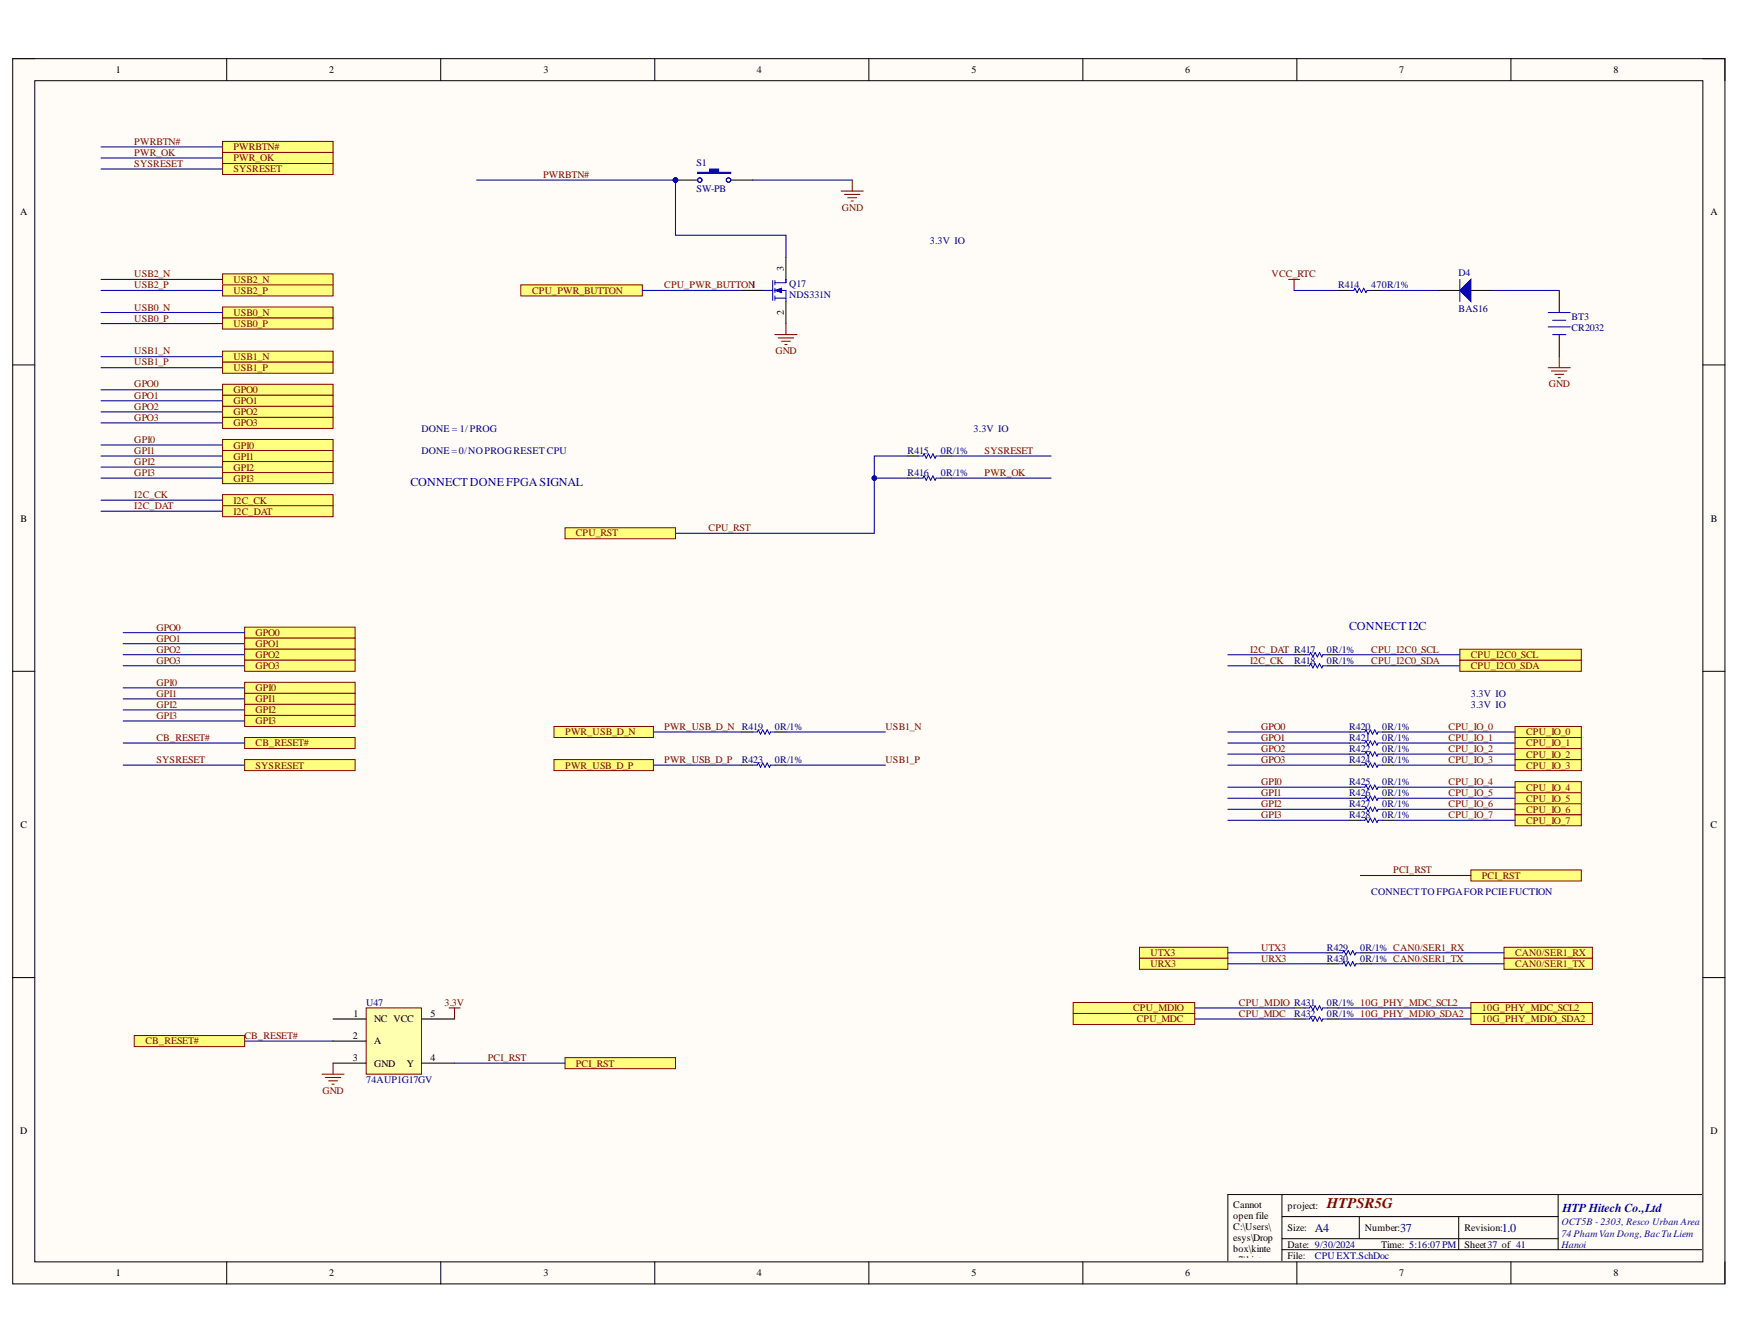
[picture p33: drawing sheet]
<svg xmlns="http://www.w3.org/2000/svg" width="279mm" height="216mm" viewBox="0 0 279 216" stroke-linecap="round" stroke-linejoin="round" font-family="sans-serif">
<defs><g id="words">
<text font-size="2.4" fill="#800000" x="213.1" y="194">HTPSR5G</text>
<g font-size="1.9" fill="#00f">
<text x="65.9" y="78.1">CONNECT DONE FPGASIGNAL</text>
<text x="216.6" y="101.2">CONNECT I2C</text>
<text x="250.9" y="194.7">HTP Hitech Co.,Ltd</text>
</g>
<g font-size="1.9" fill="#000080">
<text x="211.1" y="197.9">A4</text>
<text x="224.8" y="197.9">37</text>
<text x="241.2" y="197.9">1.0</text>
</g>
<g font-size="1.6">
<text x="18.6" y="11.8">1</text>
<text x="52.9" y="11.8">2</text>
<text x="87.3" y="11.8">3</text>
<text x="121.6" y="11.8">4</text>
<text x="156" y="11.8">5</text>
<text x="190.3" y="11.8">6</text>
<text x="224.7" y="11.8">7</text>
<text x="259.1" y="11.8">8</text>
<text x="3.2" y="34.6">A</text>
<text x="274.7" y="34.6">A</text>
<text x="125.9" y="43.5" transform="rotate(-90 125.9 43.5)">3</text>
<text x="125.9" y="50.6" transform="rotate(-90 125.9 50.6)">2</text>
<text x="3.3" y="83.8">B</text>
<text x="274.7" y="83.8">B</text>
<text x="3.3" y="133">C</text>
<text x="274.7" y="133">C</text>
<text x="56.7" y="166.9">2</text>
<text x="56.8" y="163.4">1</text>
<text x="60.1" y="164.2">NC VCC</text>
<text x="60.1" y="167.8">A</text>
<text x="69.1" y="163.4">5</text>
<text x="56.7" y="170.5">3</text>
<text x="60.1" y="171.3">GND</text>
<text x="65.3" y="171.3">Y</text>
<text x="69.1" y="170.5">4</text>
<text x="3.2" y="182.1">D</text>
<text x="274.7" y="182.1">D</text>
<text x="198" y="194">Cannot</text>
<text x="198" y="195.8">open file</text>
<text x="198" y="197.5">C:\Users\</text>
<text x="206.7" y="194.2">project:</text>
<text x="206.7" y="197.7">Size:</text>
<text x="219.2" y="197.7">Number:</text>
<text x="235.2" y="197.7">Revision:</text>
<text x="198" y="199.3">esys\Drop</text>
<text x="198" y="201.1">box\kinte</text>
<text x="198" y="202.9">x7\kintex</text>
<text x="206.7" y="200.4">Date: 9/30/2024</text>
<text x="206.7" y="202.2">File:</text>
<text x="221.8" y="200.4">Time: 5:16:07 PM</text>
<text x="235.2" y="200.4">Sheet37 of 41</text>
<text x="18.6" y="205">1</text>
<text x="52.9" y="205">2</text>
<text x="87.3" y="205">3</text>
<text x="121.6" y="205">4</text>
<text x="156" y="205">5</text>
<text x="190.3" y="205">6</text>
<text x="198" y="206.4">O.jpg.</text>
<text x="224.7" y="205">7</text>
<text x="259.1" y="205">8</text>
</g>
<g font-size="1.6" fill="#800000">
<text x="21.6" y="23.3">PWRBTN#</text>
<text x="21.6" y="25">PWR_OK</text>
<text x="21.6" y="26.8">SYSRESET</text>
<text x="37.5" y="24.1">PWRBTN#</text>
<text x="37.5" y="25.9">PWR_OK</text>
<text x="37.5" y="27.7">SYSRESET</text>
<text x="87.2" y="28.6">PWRBTN#</text>
<text x="135.2" y="33.9">GND</text>
<text x="21.6" y="46.3">USB2_P</text>
<text x="21.6" y="44.6">USB2_N</text>
<text x="37.5" y="45.4">USB2_N</text>
<text x="37.5" y="47.2">USB2_P</text>
<text x="85.4" y="47.2">CPU_PWR_BUTTON</text>
<text x="106.7" y="46.3">CPU_PWR_BUTTON1</text>
<text x="204.2" y="44.6">VCC_RTC</text>
<text x="21.6" y="51.7">USB0_P</text>
<text x="21.6" y="49.9">USB0_N</text>
<text x="37.5" y="50.7">USB0_N</text>
<text x="37.5" y="52.5">USB0_P</text>
<text x="21.6" y="58.7">USB1_P</text>
<text x="21.6" y="56.9">USB1_N</text>
<text x="37.5" y="57.8">USB1_N</text>
<text x="37.5" y="59.6">USB1_P</text>
<text x="124.5" y="56.9">GND</text>
<text x="21.6" y="62.2">GPO0</text>
<text x="21.6" y="64">GPO1</text>
<text x="21.6" y="65.8">GPO2</text>
<text x="37.5" y="63.2">GPO0</text>
<text x="37.5" y="64.9">GPO1</text>
<text x="248.7" y="62.2">GND</text>
<text x="21.6" y="71.1">GPI0</text>
<text x="21.6" y="67.6">GPO3</text>
<text x="37.5" y="66.7">GPO2</text>
<text x="37.5" y="68.5">GPO3</text>
<text x="21.6" y="72.9">GPI1</text>
<text x="21.6" y="74.7">GPI2</text>
<text x="21.6" y="76.4">GPI3</text>
<text x="37.5" y="72.1">GPI0</text>
<text x="37.5" y="73.8">GPI1</text>
<text x="37.5" y="75.6">GPI2</text>
<text x="37.5" y="77.4">GPI3</text>
<text x="158.1" y="76.4">PWR_OK</text>
<text x="158.1" y="72.9">SYSRESET</text>
<text x="21.6" y="81.8">I2C_DAT</text>
<text x="21.6" y="80">I2C_CK</text>
<text x="37.5" y="80.9">I2C_CK</text>
<text x="37.5" y="82.7">I2C_DAT</text>
<text x="92.5" y="86.2">CPU_RST</text>
<text x="113.8" y="85.3">CPU_RST</text>
<text x="25.1" y="101.3">GPO0</text>
<text x="25.1" y="103.1">GPO1</text>
<text x="25.1" y="104.9">GPO2</text>
<text x="25.1" y="106.6">GPO3</text>
<text x="41" y="102.2">GPO0</text>
<text x="41" y="103.9">GPO1</text>
<text x="41" y="105.7">GPO2</text>
<text x="41" y="107.5">GPO3</text>
<text x="200.7" y="104.9">I2C_DAT R417</text>
<text x="200.7" y="106.6">I2C_CK</text>
<text x="220.2" y="106.6">CPU_I2C0_SDA</text>
<text x="220.2" y="104.9">CPU_I2C0_SCL</text>
<text x="236.2" y="105.7">CPU_I2C0_SCL</text>
<text x="236.2" y="107.5">CPU_I2C0_SDA</text>
<text x="25.1" y="110.2">GPI0</text>
<text x="25.1" y="112">GPI1</text>
<text x="25.1" y="113.7">GPI2</text>
<text x="41" y="111">GPI0</text>
<text x="41" y="112.8">GPI1</text>
<text x="25.1" y="115.4">GPI3</text>
<text x="25.1" y="119">CB_RESET#</text>
<text x="41" y="114.6">GPI2</text>
<text x="41" y="116.4">GPI3</text>
<text x="41" y="119.9">CB_RESET#</text>
<text x="90.8" y="118.1">PWR_USB_D_N</text>
<text x="106.7" y="117.2">PWR_USB_D_N R419</text>
<text x="142.2" y="117.2">USB1_N</text>
<text x="202.5" y="117.2">GPO0</text>
<text x="202.5" y="119">GPO1</text>
<text x="232.6" y="117.2">CPU_IO_0</text>
<text x="232.6" y="119">CPU_IO_1</text>
<text x="245" y="118.1">CPU_IO_0</text>
<text x="245" y="119.9">CPU_IO_1</text>
<text x="25.1" y="122.5">SYSRESET</text>
<text x="41" y="123.5">SYSRESET</text>
<text x="90.8" y="123.5">PWR_USB_D_P</text>
<text x="106.7" y="122.5">PWR_USB_D_P</text>
<text x="142.2" y="122.5">USB1_P</text>
<text x="202.5" y="120.8">GPO2</text>
<text x="202.5" y="122.5">GPO3</text>
<text x="232.6" y="120.8">CPU_IO_2</text>
<text x="232.6" y="122.5">CPU_IO_3</text>
<text x="245" y="121.7">CPU_IO_2</text>
<text x="245" y="123.5">CPU_IO_3</text>
<text x="202.5" y="126.1">GPI0</text>
<text x="202.5" y="127.9">GPI1</text>
<text x="202.5" y="129.6">GPI2</text>
<text x="202.5" y="131.4">GPI3</text>
<text x="232.6" y="126.1">CPU_IO_4</text>
<text x="232.6" y="127.9">CPU_IO_5</text>
<text x="232.6" y="129.6">CPU_IO_6</text>
<text x="232.6" y="131.4">CPU_IO_7</text>
<text x="245" y="127">CPU_IO_4</text>
<text x="245" y="128.8">CPU_IO_5</text>
<text x="245" y="130.6">CPU_IO_6</text>
<text x="245" y="132.3">CPU_IO_7</text>
<text x="223.7" y="140.3">PCI_RST</text>
<text x="237.9" y="141.2">PCI_RST</text>
<text x="184.7" y="153.6">UTX3</text>
<text x="184.7" y="155.3">URX3</text>
<text x="202.5" y="152.7">UTX3</text>
<text x="202.5" y="154.5">URX3</text>
<text x="243.3" y="153.6">CAN0/SER1_RX</text>
<text x="243.3" y="155.3">CAN0/SER1_TX</text>
<text x="71.4" y="161.6">3.3V</text>
<text x="198.9" y="161.6">CPU_MDIO R431</text>
<text x="23.3" y="167.8">CB_RESET#</text>
<text x="39.2" y="166.9">CB_RESET#</text>
<text x="181.9" y="162.4">CPU_MDIO</text>
<text x="182.5" y="164.2">CPU_MDC</text>
<text x="198.9" y="163.4">CPU_MDC</text>
<text x="237.9" y="162.4">10G_PHY_MDC_SCL2</text>
<text x="237.9" y="164.2">10G_PHY_MDIO_SDA2</text>
<text x="78.3" y="170.5">PCI_RST</text>
<text x="92.5" y="171.3">PCI_RST</text>
<text x="51.8" y="175.7">GND</text>
</g>
<g font-size="1.6" fill="#000080">
<text x="111.8" y="26.6">S1</text>
<text x="111.8" y="30.9">SW-PB</text>
<text x="149.3" y="39.2">3.3V IO</text>
<text x="126.7" y="46.2">Q17</text>
<text x="126.7" y="47.9">NDS331N</text>
<text x="214.9" y="46.3">R414</text>
<text x="220.2" y="46.3">470R/1%</text>
<text x="234.2" y="44.4">D4</text>
<text x="234.2" y="50.1">BAS16</text>
<text x="252.3" y="51.4">BT3</text>
<text x="252.3" y="53.2">CR2032</text>
<text x="67.7" y="69.3">DONE = 1/ PROG</text>
<text x="156.3" y="69.3">3.3V IO</text>
<text x="67.7" y="72.9">DONE = 0/NO PROG RESET CPU</text>
<text x="145.7" y="76.4">R416</text>
<text x="145.7" y="72.9">R415</text>
<text x="151.1" y="76.4">0R/1%</text>
<text x="151.1" y="72.9">0R/1%</text>
<text x="207.8" y="106.6">R418</text>
<text x="213.1" y="104.9">0R/1%</text>
<text x="213.1" y="106.6">0R/1%</text>
<text x="236.2" y="112">3.3V IO</text>
<text x="236.2" y="113.7">3.3V IO</text>
<text x="124.4" y="117.2">0R/1%</text>
<text x="216.6" y="117.2">R420</text>
<text x="216.6" y="119">R421</text>
<text x="222" y="117.2">0R/1%</text>
<text x="222" y="119">0R/1%</text>
<text x="119.1" y="122.5">R423</text>
<text x="124.4" y="122.5">0R/1%</text>
<text x="216.6" y="120.8">R422</text>
<text x="216.6" y="122.5">R424</text>
<text x="222" y="120.8">0R/1%</text>
<text x="222" y="122.5">0R/1%</text>
<text x="216.6" y="126.1">R425</text>
<text x="216.6" y="127.9">R426</text>
<text x="216.6" y="129.6">R427</text>
<text x="216.6" y="131.4">R428</text>
<text x="222" y="126.1">0R/1%</text>
<text x="222" y="127.9">0R/1%</text>
<text x="222" y="129.6">0R/1%</text>
<text x="222" y="131.4">0R/1%</text>
<text x="220.2" y="143.8">CONNECT TO FPGAFOR PCIE FUCTION</text>
<text x="213.1" y="152.7">R429</text>
<text x="213.1" y="154.5">R430</text>
<text x="218.4" y="152.7">0R/1% CAN0/SER1_RX</text>
<text x="218.4" y="154.5">0R/1% CAN0/SER1_TX</text>
<text x="58.8" y="161.6">U47</text>
<text x="213.1" y="161.6">0R/1% 10G_PHY_MDC_SCL2</text>
<text x="207.8" y="163.4">R432</text>
<text x="213.1" y="163.4">0R/1% 10G_PHY_MDIO_SDA2</text>
<text x="58.8" y="173.9">74AUP1G17GV</text>
<text x="211.1" y="202.2">CPU EXT.SchDoc</text>
</g>
<g font-size="1.6" fill="#00f">
<text x="250.7" y="196.9">OCT5B - 2303, Resco Urban Area</text>
<text x="250.7" y="198.6">74 Pham Van Dong,BacTu Liem</text>
<text x="250.7" y="200.4">Hanoi</text>
</g>
</g></defs>
<path d="M2 9.4h275v196.8h-275z" fill-rule="evenodd" fill="#fffcf8"/>
<path d="M2 9.4h275v196.8h-275z" fill="none" stroke="#000" stroke-width=".16"/>
<path d="M5.6 13h267.8v189.7h-267.8z" fill-rule="evenodd" fill="#fffcf8"/>
<g fill="none" stroke="#000" stroke-width=".16">
<path d="M2 9.4h3.6M5.6 13h267.8v189.7h-267.8zM36.4 9.4v3.6M70.8 9.4v3.6M105.1 9.4v3.6M139.5 9.4v3.6M173.9 9.4v3.6M208.2 9.4v3.6M242.6 9.4v3.6M273.4 9.4h3.6v3.6M2 58.6h3.6M273.4 58.6h3.6"/>
<path d="M2 107.8h3.6M273.4 107.8h3.6M2 157h3.6M273.4 157h3.6M36.4 202.7v3.5M70.8 202.7v3.5M105.1 202.7v3.5M139.5 202.7v3.5M173.9 202.7v3.5M208.2 202.7v3.5M242.6 202.7v3.5M277 202.7v3.5"/>
</g>
<path d="M35.7 22.7h17.8v1.8h-17.8z" fill-rule="evenodd" fill="#ffff80"/>
<path d="M35.7 22.7h17.8v1.8h-17.8z" fill="none" stroke="#800000" stroke-width=".16"/>
<path d="M35.7 24.5h17.8v1.8h-17.8z" fill-rule="evenodd" fill="#ffff80"/>
<path d="M35.7 24.5h17.8v1.8h-17.8z" fill="none" stroke="#800000" stroke-width=".16"/>
<path d="M35.7 26.3h17.8v1.7h-17.8z" fill-rule="evenodd" fill="#ffff80"/>
<path d="M35.7 26.3h17.8v1.7h-17.8z" fill="none" stroke="#800000" stroke-width=".16"/>
<path d="M35.7 49.3h17.8v1.8h-17.8z" fill-rule="evenodd" fill="#ffff80"/>
<path d="M35.7 49.3h17.8v1.8h-17.8z" fill="none" stroke="#800000" stroke-width=".16"/>
<path d="M35.7 51.1h17.8v1.8h-17.8z" fill-rule="evenodd" fill="#ffff80"/>
<path d="M35.7 51.1h17.8v1.8h-17.8z" fill="none" stroke="#800000" stroke-width=".16"/>
<path d="M35.7 56.4h17.8v1.8h-17.8z" fill-rule="evenodd" fill="#ffff80"/>
<path d="M35.7 56.4h17.8v1.8h-17.8z" fill="none" stroke="#800000" stroke-width=".16"/>
<path d="M35.7 58.2h17.8v1.8h-17.8z" fill-rule="evenodd" fill="#ffff80"/>
<path d="M35.7 58.2h17.8v1.8h-17.8z" fill="none" stroke="#800000" stroke-width=".16"/>
<path d="M35.7 61.7h17.8v1.8h-17.8z" fill-rule="evenodd" fill="#ffff80"/>
<path d="M35.7 61.7h17.8v1.8h-17.8z" fill="none" stroke="#800000" stroke-width=".16"/>
<path d="M35.7 63.5h17.8v1.8h-17.8z" fill-rule="evenodd" fill="#ffff80"/>
<path d="M35.7 63.5h17.8v1.8h-17.8z" fill="none" stroke="#800000" stroke-width=".16"/>
<path d="M35.7 65.3h17.8v1.8h-17.8z" fill-rule="evenodd" fill="#ffff80"/>
<path d="M35.7 65.3h17.8v1.8h-17.8z" fill="none" stroke="#800000" stroke-width=".16"/>
<path d="M35.7 67.1h17.8v1.7h-17.8z" fill-rule="evenodd" fill="#ffff80"/>
<path d="M35.7 67.1h17.8v1.7h-17.8z" fill="none" stroke="#800000" stroke-width=".16"/>
<path d="M35.7 70.6h17.8v1.8h-17.8z" fill-rule="evenodd" fill="#ffff80"/>
<path d="M35.7 70.6h17.8v1.8h-17.8z" fill="none" stroke="#800000" stroke-width=".16"/>
<path d="M35.7 72.4h17.8v1.7h-17.8z" fill-rule="evenodd" fill="#ffff80"/>
<path d="M35.7 72.4h17.8v1.7h-17.8z" fill="none" stroke="#800000" stroke-width=".16"/>
<path d="M35.7 74.1h17.8v1.8h-17.8z" fill-rule="evenodd" fill="#ffff80"/>
<path d="M35.7 74.1h17.8v1.8h-17.8z" fill="none" stroke="#800000" stroke-width=".16"/>
<path d="M35.7 75.9h17.8v1.8h-17.8z" fill-rule="evenodd" fill="#ffff80"/>
<path d="M35.7 75.9h17.8v1.8h-17.8z" fill="none" stroke="#800000" stroke-width=".16"/>
<path d="M35.7 79.5h17.8v1.7h-17.8z" fill-rule="evenodd" fill="#ffff80"/>
<path d="M35.7 79.5h17.8v1.7h-17.8z" fill="none" stroke="#800000" stroke-width=".16"/>
<path d="M35.7 81.2h17.8v1.8h-17.8z" fill-rule="evenodd" fill="#ffff80"/>
<path d="M35.7 81.2h17.8v1.8h-17.8z" fill="none" stroke="#800000" stroke-width=".16"/>
<circle cx="108.5" cy="28.9" r=".35" fill="#000080"/>
<circle cx="108.5" cy="28.9" r=".35" fill="none" stroke="#000080" stroke-width=".16"/>
<path d="M108.5 28.9h3.5" fill="none" stroke="#000" stroke-width=".17"/>
<circle cx="108.5" cy="28.9" r=".35" fill="#000080"/>
<circle cx="108.5" cy="28.9" r=".35" fill="none" stroke="#000080" stroke-width=".16"/>
<path d="M117.3 28.9h3.6" fill="none" stroke="#000" stroke-width=".17"/>
<path d="M112 27.7h2v-.6h1.4v.6h1.9v.2h-5.3z" fill-rule="evenodd" fill="#00f"/>
<g fill="none" stroke="#00f" stroke-width=".17">
<path d="M112 27.7h2v-.6h1.4v.6h1.9v.2h-5.3zM122.7 46.7h1.4M124.1 45.1v3.2M124.4 45.4h1.8M124.4 46.7h1.8v1.7M124.4 47.9h1.8M124.4 45.1v.7M124.4 46.3v.7M124.4 47.5v.8"/>
<circle cx="112.4" cy="28.9" r=".35"/>
<circle cx="117" cy="28.9" r=".35"/>
</g>
<path d="M135.1 30.7h3.5M135.6 31.2h2.5M136.1 31.8h1.5M136.7 32.3h.3M136.8 28.9v1.8" fill="none" stroke="#800000" stroke-width=".17"/>
<path d="M119.1 46.7h3.6M126.2 41.3v3.6M126.2 48.4v3.6" fill="none" stroke="#000" stroke-width=".17"/>
<path d="M124.4 46.7l1.1-.4v.7z" fill="#00f"/>
<path d="M124.4 46.7l1.1-.4v.7z" fill="none" stroke="#00f" stroke-width=".16"/>
<path d="M126.2 44.9v.5" fill="none" stroke="#00f" stroke-width=".17"/>
<path d="M124.4 53.7h3.6M125 54.3h2.4M125.5 54.8h1.4M126 55.3h.4M126.2 52v1.7" fill="none" stroke="#800000" stroke-width=".17"/>
<path d="M83.6 45.8h19.5v1.7h-19.5z" fill-rule="evenodd" fill="#ffff80"/>
<path d="M83.6 45.8h19.5v1.7h-19.5z" fill="none" stroke="#800000" stroke-width=".16"/>
<path d="M90.7 84.8h17.8v1.8h-17.8z" fill-rule="evenodd" fill="#ffff80"/>
<path d="M90.7 84.8h17.8v1.8h-17.8z" fill="none" stroke="#800000" stroke-width=".16"/>
<g fill="none" stroke="#000" stroke-width=".17">
<path d="M230.9 46.7h3.5M236.2 46.7h3.5M250.4 46.7v3.5M250.4 53.8v3.5M145.7 76.8h1.8M145.7 73.3h1.8M151 76.8h1.8M151 73.3h1.8M207.8 105.2h1.8M207.8 107h1.8M213.1 105.2h1.8M213.1 107h1.8"/>
<path d="M216.7 117.6h1.7M216.7 119.4h1.7M222 117.6h1.8M222 119.4h1.8M216.7 121.1h1.7M216.7 122.9h1.7M216.7 126.5h1.7M216.7 128.2h1.7M216.7 130h1.7M216.7 131.8h1.7M222 121.1h1.8M222 122.9h1.8"/>
<path d="M222 126.5h1.8M222 128.2h1.8M222 130h1.8M222 131.8h1.8"/>
</g>
<g fill="none" stroke="#00f" stroke-width=".17">
<path d="M248.6 52.5h3.5M248.6 50.2h3.5M249.3 51.4h2.1M249.3 53.8h2.1M147.5 76.8h.7l.2-.4 .3 .8 .4-.8 .3 .8 .4-.8 .4 .8 .1-.4h.7M147.5 73.3h.7l.2-.4 .3 .7 .4-.7 .3 .7 .4-.7 .4 .7 .1-.3h.7M209.6 105.2h.7l.2-.4 .3 .7 .4-.7 .3 .7 .4-.7 .3 .7 .2-.3h.7M209.6 107h.7l.2-.4 .3 .7 .4-.7 .3 .7 .4-.7 .3 .7 .2-.3h.7M218.4 117.6h.8l.1-.4 .4 .7 .3-.7 .4 .7 .4-.7 .3 .7 .2-.3h.7M218.4 119.4h.8l.1-.4 .4 .7 .3-.7 .4 .7 .4-.7 .3 .7 .2-.3h.7M218.4 121.1h.8l.1-.3 .4 .7 .3-.7 .4 .7 .4-.7 .3 .7 .2-.4h.7M218.4 122.9h.8l.1-.3 .4 .7 .3-.7 .4 .7 .4-.7 .3 .7 .2-.4h.7"/>
<path d="M218.4 126.5h.8l.1-.4 .4 .7 .3-.7 .4 .7 .4-.7 .3 .7 .2-.3h.7M218.4 128.2h.8l.1-.3 .4 .7 .3-.7 .4 .7 .4-.7 .3 .7 .2-.4h.7M218.4 130h.8l.1-.4 .4 .8 .3-.8 .4 .8 .4-.8 .3 .8 .2-.4h.7M218.4 131.8h.8l.1-.4 .4 .7 .3-.7 .4 .7 .4-.7 .3 .7 .2-.3h.7"/>
</g>
<path d="M234.4 46.7l1.8-1.8v3.5z" fill="#00f"/>
<path d="M216.7 46.7h.7l.2-.4 .3 .7 .4-.7 .3 .7 .4-.7 .3 .7 .2-.3h.7M234.4 46.7l1.8-1.8v3.5zM234.4 44.9v3.5" fill="none" stroke="#00f" stroke-width=".17"/>
<path d="M214.9 46.7h1.8M220.2 46.7h1.8" fill="none" stroke="#000" stroke-width=".17"/>
<path d="M206.9 44.9h1.8M207.8 44.9v1.8M248.6 59.1h3.5M249.1 59.6h2.5M250.4 57.3v1.8M249.7 60.1h1.4M250.2 60.7h.3" fill="none" stroke="#800000" stroke-width=".17"/>
<path d="M205.9 191.9v10.6M205.9 195.4h44.3M205.9 199h44.3M218.3 195.4v3.6M234.2 195.4v5.4M250.2 191.9v8.9M273.3 191.9h-76.1v10.6M205.9 200.8h67.4" fill="none" stroke="#000" stroke-width=".16"/>
<path d="M58.8 161.9h8.9v10.7h-8.9z" fill-rule="evenodd" fill="#ffffb0"/>
<path d="M58.8 161.9h8.9v10.7h-8.9z" fill="none" stroke="#800000" stroke-width=".16"/>
<path d="M53.5 163.7h5.3M53.5 167.2h5.3M53.5 170.8h5.3M67.7 163.7h5.3M67.7 170.8h5.3" fill="none" stroke="#000" stroke-width=".17"/>
<path d="M51.7 172.6h3.6M52.2 173.1h2.5M52.8 173.6h1.4M53.3 174.2h.4M53.5 170.8v1.8M72.1 161.9h1.8M73 161.9v1.8" fill="none" stroke="#800000" stroke-width=".17"/>
<path d="M21.5 166.4h17.8v1.7h-17.8z" fill-rule="evenodd" fill="#ffff80"/>
<path d="M21.5 166.4h17.8v1.7h-17.8z" fill="none" stroke="#800000" stroke-width=".16"/>
<path d="M90.7 169.9h17.8v1.8h-17.8z" fill-rule="evenodd" fill="#ffff80"/>
<path d="M90.7 169.9h17.8v1.8h-17.8z" fill="none" stroke="#800000" stroke-width=".16"/>
<path d="M243.3 116.7h10.6v1.8h-10.6z" fill-rule="evenodd" fill="#ffff80"/>
<path d="M243.3 116.7h10.6v1.8h-10.6z" fill="none" stroke="#800000" stroke-width=".16"/>
<path d="M243.3 118.5h10.6v1.8h-10.6z" fill-rule="evenodd" fill="#ffff80"/>
<path d="M243.3 118.5h10.6v1.8h-10.6z" fill="none" stroke="#800000" stroke-width=".16"/>
<path d="M243.3 120.3h10.6v1.7h-10.6z" fill-rule="evenodd" fill="#ffff80"/>
<path d="M243.3 120.3h10.6v1.7h-10.6z" fill="none" stroke="#800000" stroke-width=".16"/>
<path d="M243.3 122h10.6v1.8h-10.6z" fill-rule="evenodd" fill="#ffff80"/>
<path d="M243.3 122h10.6v1.8h-10.6z" fill="none" stroke="#800000" stroke-width=".16"/>
<path d="M243.3 125.6h10.6v1.7h-10.6z" fill-rule="evenodd" fill="#ffff80"/>
<path d="M243.3 125.6h10.6v1.7h-10.6z" fill="none" stroke="#800000" stroke-width=".16"/>
<path d="M243.3 127.3h10.6v1.8h-10.6z" fill-rule="evenodd" fill="#ffff80"/>
<path d="M243.3 127.3h10.6v1.8h-10.6z" fill="none" stroke="#800000" stroke-width=".16"/>
<path d="M243.3 129.1h10.6v1.8h-10.6z" fill-rule="evenodd" fill="#ffff80"/>
<path d="M243.3 129.1h10.6v1.8h-10.6z" fill="none" stroke="#800000" stroke-width=".16"/>
<path d="M243.3 130.9h10.6v1.8h-10.6z" fill-rule="evenodd" fill="#ffff80"/>
<path d="M243.3 130.9h10.6v1.8h-10.6z" fill="none" stroke="#800000" stroke-width=".16"/>
<path d="M183 152.2h14.2v1.7h-14.2z" fill-rule="evenodd" fill="#ffff80"/>
<path d="M183 152.2h14.2v1.7h-14.2z" fill="none" stroke="#800000" stroke-width=".16"/>
<path d="M183 153.9h14.2v1.8h-14.2z" fill-rule="evenodd" fill="#ffff80"/>
<path d="M183 153.9h14.2v1.8h-14.2z" fill="none" stroke="#800000" stroke-width=".16"/>
<path d="M213.1 153.1h1.8M213.1 154.8h1.8M218.4 153.1h1.8M218.4 154.8h1.8" fill="none" stroke="#000" stroke-width=".17"/>
<path d="M214.9 153.1h.7l.2-.4 .3 .7 .4-.7 .3 .7 .4-.7 .4 .7 .1-.3h.7M214.9 154.8h.7l.2-.3 .3 .7 .4-.7 .3 .7 .4-.7 .4 .7 .1-.4h.7" fill="none" stroke="#00f" stroke-width=".17"/>
<path d="M236.2 139.8h17.7v1.7h-17.7z" fill-rule="evenodd" fill="#ffff80"/>
<path d="M236.2 139.8h17.7v1.7h-17.7z" fill="none" stroke="#800000" stroke-width=".16"/>
<path d="M234.4 104.3h19.5v1.8h-19.5z" fill-rule="evenodd" fill="#ffff80"/>
<path d="M234.4 104.3h19.5v1.8h-19.5z" fill="none" stroke="#800000" stroke-width=".16"/>
<path d="M234.4 106.1h19.5v1.7h-19.5z" fill-rule="evenodd" fill="#ffff80"/>
<path d="M234.4 106.1h19.5v1.7h-19.5z" fill="none" stroke="#800000" stroke-width=".16"/>
<path d="M35.7 44h17.8v1.8h-17.8z" fill-rule="evenodd" fill="#ffff80"/>
<path d="M35.7 44h17.8v1.8h-17.8z" fill="none" stroke="#800000" stroke-width=".16"/>
<path d="M35.7 45.8h17.8v1.7h-17.8z" fill-rule="evenodd" fill="#ffff80"/>
<path d="M35.7 45.8h17.8v1.7h-17.8z" fill="none" stroke="#800000" stroke-width=".16"/>
<path d="M241.5 152.2h14.2v1.7h-14.2z" fill-rule="evenodd" fill="#ffff80"/>
<path d="M241.5 152.2h14.2v1.7h-14.2z" fill="none" stroke="#800000" stroke-width=".16"/>
<path d="M241.5 153.9h14.2v1.8h-14.2z" fill-rule="evenodd" fill="#ffff80"/>
<path d="M241.5 153.9h14.2v1.8h-14.2z" fill="none" stroke="#800000" stroke-width=".16"/>
<path d="M39.3 100.7h17.7v1.8h-17.7z" fill-rule="evenodd" fill="#ffff80"/>
<path d="M39.3 100.7h17.7v1.8h-17.7z" fill="none" stroke="#800000" stroke-width=".16"/>
<path d="M39.3 102.5h17.7v1.8h-17.7z" fill-rule="evenodd" fill="#ffff80"/>
<path d="M39.3 102.5h17.7v1.8h-17.7z" fill="none" stroke="#800000" stroke-width=".16"/>
<path d="M39.3 104.3h17.7v1.8h-17.7z" fill-rule="evenodd" fill="#ffff80"/>
<path d="M39.3 104.3h17.7v1.8h-17.7z" fill="none" stroke="#800000" stroke-width=".16"/>
<path d="M39.3 106.1h17.7v1.7h-17.7z" fill-rule="evenodd" fill="#ffff80"/>
<path d="M39.3 106.1h17.7v1.7h-17.7z" fill="none" stroke="#800000" stroke-width=".16"/>
<path d="M39.3 109.6h17.7v1.8h-17.7z" fill-rule="evenodd" fill="#ffff80"/>
<path d="M39.3 109.6h17.7v1.8h-17.7z" fill="none" stroke="#800000" stroke-width=".16"/>
<path d="M39.3 111.4h17.7v1.8h-17.7z" fill-rule="evenodd" fill="#ffff80"/>
<path d="M39.3 111.4h17.7v1.8h-17.7z" fill="none" stroke="#800000" stroke-width=".16"/>
<path d="M39.3 113.2h17.7v1.7h-17.7z" fill-rule="evenodd" fill="#ffff80"/>
<path d="M39.3 113.2h17.7v1.7h-17.7z" fill="none" stroke="#800000" stroke-width=".16"/>
<path d="M39.3 114.9h17.7v1.8h-17.7z" fill-rule="evenodd" fill="#ffff80"/>
<path d="M39.3 114.9h17.7v1.8h-17.7z" fill="none" stroke="#800000" stroke-width=".16"/>
<path d="M39.3 118.5h17.7v1.7h-17.7z" fill-rule="evenodd" fill="#ffff80"/>
<path d="M39.3 118.5h17.7v1.7h-17.7z" fill="none" stroke="#800000" stroke-width=".16"/>
<path d="M39.3 122h17.7v1.8h-17.7z" fill-rule="evenodd" fill="#ffff80"/>
<path d="M39.3 122h17.7v1.8h-17.7z" fill="none" stroke="#800000" stroke-width=".16"/>
<path d="M236.2 161h19.5v1.8h-19.5z" fill-rule="evenodd" fill="#ffff80"/>
<path d="M236.2 161h19.5v1.8h-19.5z" fill="none" stroke="#800000" stroke-width=".16"/>
<path d="M236.2 162.8h19.5v1.8h-19.5z" fill-rule="evenodd" fill="#ffff80"/>
<path d="M236.2 162.8h19.5v1.8h-19.5z" fill="none" stroke="#800000" stroke-width=".16"/>
<path d="M207.8 161.9h1.8M207.8 163.7h1.8M213.1 161.9h1.8M213.1 163.7h1.8" fill="none" stroke="#000" stroke-width=".17"/>
<path d="M209.6 161.9h.7l.2-.3 .3 .7 .4-.7 .3 .7 .4-.7 .3 .7 .2-.4h.7M209.6 163.7h.7l.2-.4 .3 .8 .4-.8 .3 .8 .4-.8 .3 .8 .2-.4h.7" fill="none" stroke="#00f" stroke-width=".17"/>
<path d="M172.3 161h19.5v1.8h-19.5z" fill-rule="evenodd" fill="#ffff80"/>
<path d="M172.3 161h19.5v1.8h-19.5z" fill="none" stroke="#800000" stroke-width=".16"/>
<path d="M172.3 162.8h19.5v1.8h-19.5z" fill-rule="evenodd" fill="#ffff80"/>
<path d="M172.3 162.8h19.5v1.8h-19.5z" fill="none" stroke="#800000" stroke-width=".16"/>
<g fill="none" stroke="#000080" stroke-width=".17">
<path d="M16.2 23.6h19.5M16.2 25.4h19.5M16.2 27.1h19.5M76.5 28.9h32M16.2 50.2h19.5M16.2 52h19.5M16.2 57.3h19.5M16.2 59.1h19.5M16.2 62.6h19.5M16.2 64.4h19.5M16.2 66.2h19.5M16.2 67.9h19.5"/>
<path d="M16.2 71.5h19.5M16.2 73.3h19.5M16.2 75h19.5M16.2 76.8h19.5M16.2 80.3h19.5M16.2 82.1h19.5"/>
</g>
<circle cx="108.5" cy="28.9" r=".35" fill="#000080"/>
<circle cx="108.5" cy="28.9" r=".35" fill="none" stroke="#000080" stroke-width=".16"/>
<path d="M108.5 28.9v8.9h17.7v3.5M120.9 28.9h15.9" fill="none" stroke="#000080" stroke-width=".17"/>
<circle cx="108.5" cy="28.9" r=".35" fill="#000080"/>
<circle cx="108.5" cy="28.9" r=".35" fill="none" stroke="#000080" stroke-width=".16"/>
<path d="M103.1 46.7h16M145.7 73.3h-5.3v3.5h5.3" fill="none" stroke="#000080" stroke-width=".17"/>
<circle cx="140.4" cy="76.8" r=".35" fill="#000080"/>
<circle cx="140.4" cy="76.8" r=".35" fill="none" stroke="#000080" stroke-width=".16"/>
<g fill="none" stroke="#000080" stroke-width=".17">
<path d="M16.2 46.7h19.5M16.2 44.9h19.5M207.8 46.7h7.1M222 46.7h8.9M239.7 46.7h10.7M140.4 76.8v8.9h-31.9M152.8 73.3h16M152.8 76.8h16M197.2 105.2h10.6M197.2 107h10.6M197.2 117.6h19.5M197.2 119.4h19.5"/>
<path d="M214.9 105.2h19.5M214.9 107h19.5M223.8 117.6h19.5M223.8 119.4h19.5M197.2 121.1h19.5M197.2 122.9h19.5M197.2 126.5h19.5M197.2 128.2h19.5M197.2 130h19.5M197.2 131.8h19.5M223.8 121.1h19.5M223.8 122.9h19.5"/>
<path d="M223.8 126.5h19.5M223.8 128.2h19.5M223.8 130h19.5M223.8 131.8h19.5M197.2 153.1h15.9M197.2 154.8h15.9M218.4 140.6h17.8M220.2 153.1h21.3M220.2 154.8h21.3M39.3 167.2h14.2M73 170.8h17.7"/>
</g>
<circle cx="140.4" cy="76.8" r=".35" fill="#000080"/>
<circle cx="140.4" cy="76.8" r=".35" fill="none" stroke="#000080" stroke-width=".16"/>
<g fill="none" stroke="#000080" stroke-width=".17">
<path d="M19.8 101.6h19.5M19.8 103.4h19.5M19.8 105.2h19.5M19.8 106.9h19.5M19.8 110.5h19.5M19.8 112.3h19.5M19.8 114h19.5M19.8 115.8h19.5M19.8 119.4h19.5M104.9 117.6h14.2M126.2 117.6h16M19.8 122.9h19.5"/>
<path d="M104.9 122.9h14.2M126.2 122.9h16M191.8 161.9h16M191.8 163.7h16M214.9 161.9h21.3M214.9 163.7h21.3"/>
</g>
<path d="M119.1 117.6h1.8M124.4 117.6h1.8M119.1 122.9h1.8M124.4 122.9h1.8" fill="none" stroke="#000" stroke-width=".17"/>
<path d="M120.9 117.6h.7l.2-.4 .3 .7 .4-.7 .3 .7 .4-.7 .3 .7 .2-.3h.7M120.9 122.9h.7l.2-.3 .3 .7 .4-.7 .3 .7 .4-.7 .3 .7 .2-.4h.7" fill="none" stroke="#00f" stroke-width=".17"/>
<path d="M89 116.7h15.9v1.8h-15.9z" fill-rule="evenodd" fill="#ffff80"/>
<path d="M89 116.7h15.9v1.8h-15.9z" fill="none" stroke="#800000" stroke-width=".16"/>
<path d="M89 122h15.9v1.8h-15.9z" fill-rule="evenodd" fill="#ffff80"/>
<path d="M89 122h15.9v1.8h-15.9z" fill="none" stroke="#800000" stroke-width=".16"/>
<use href="#words"/>
</svg>
